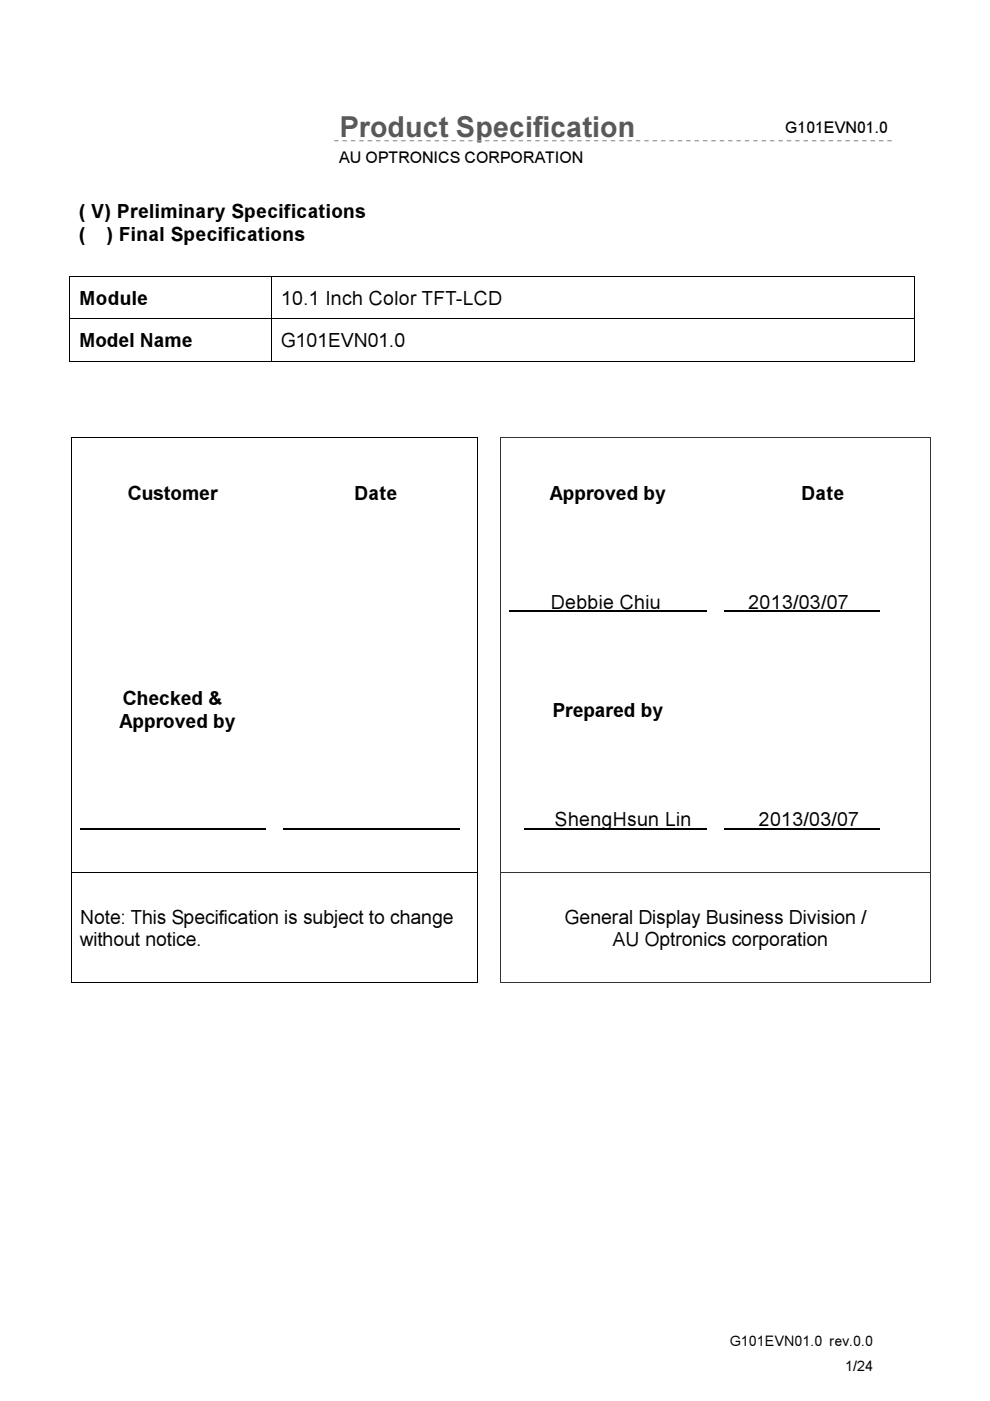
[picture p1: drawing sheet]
<svg xmlns="http://www.w3.org/2000/svg" width="210mm" height="297mm" viewBox="0 0 210 297" stroke-linecap="round" stroke-linejoin="round" font-family="sans-serif">
<defs><g id="words">
<text font-size="6.1" fill="#595959" x="72" y="29.1">Product Specification</text>
<g font-size="4.1">
<text x="16.8" y="46.2">( V) Preliminary Specifications</text>
<text x="16.8" y="51.1">(</text>
<text x="22.6" y="51.1">) Final Specifications</text>
<text x="16.8" y="64.6">Module</text>
<text x="59.6" y="64.6">10.1 Inch Color TFT-LCD</text>
<text x="16.8" y="73.6">Model Name</text>
<text x="59.6" y="73.6">G101EVN01.0</text>
<text x="27.1" y="105.9">Customer</text>
<text x="75.1" y="105.9">Date</text>
<text x="116.5" y="105.9">Approved by</text>
<text x="169.9" y="105.9">Date</text>
<text x="116.8" y="129">Debbie Chiu</text>
<text x="158.7" y="129">2013/03/07</text>
<text x="26.1" y="149.5">Checked &amp;</text>
<text x="25.3" y="154.4">Approved by</text>
<text x="117.1" y="152">Prepared by</text>
<text x="117.6" y="175.1">ShengHsun Lin</text>
<text x="160.9" y="175.1">2013/03/07</text>
<text x="17" y="195.8">Note: This Specification is subject to change</text>
<text x="119.8" y="195.8">General Display Business Division /</text>
<text x="17" y="200.6">without notice.</text>
<text x="129.9" y="200.6">AU Optronics corporation</text>
</g>
<g font-size="3.4">
<text x="166.5" y="28.1">G101EVN01.0</text>
<text x="71.9" y="34.5">AU OPTRONICS CORPORATION</text>
</g>
<g font-size="3">
<text x="154.7" y="285.4">G101EVN01.0 rev.0.0</text>
<text x="179.2" y="290.8">1/24</text>
</g>
</g></defs>
<path d="M70.9 29.8h118.5" fill="none" stroke="#969696" stroke-width=".25" stroke-dasharray=".8 1"/>
<g fill="none" stroke="#000" stroke-width=".21">
<path d="M14.8 58.5v18M14.9 58.6h42.7M57.7 58.6h136M193.8 58.5v18M14.9 67.6h42.7M14.9 76.6h42.7M57.6 60.6v15.9M57.7 67.6h136M57.7 76.6h136M15.1 92.7v23.3M15.2 92.8h42.9M58.2 92.8h43"/>
<path d="M101.3 92.7v23.3M15.1 117.9v21.1M101.3 117.9v21.1M15.1 140.9v21.1M101.3 140.9v21.1M15.1 163.9v44.4M101.3 163.9v44.4M15.2 185.1h42.9M58.2 185.1h43M15.2 208.3h86"/>
</g>
<g fill="#000">
<path d="M14.7 58.5h.2v.2h-.2zM57.6 58.5h.1v.2h-.1zM193.7 58.5h.2v.2h-.2zM14.7 76.5h.2v.1h-.2zM57.6 58.7h.1v1.9h-.1zM57.6 76.5h.1v.1h-.1zM193.7 76.5h.2v.1h-.2zM15 92.7h.1v.2h-.1zM58.1 92.7h.1v.2h-.1zM101.2 92.7h.2v.2h-.2zM15 115.9h.1v2h-.1zM101.2 115.9h.2v2h-.2z"/>
<path d="M15 138.9h.1v2h-.1zM101.2 138.9h.2v2h-.2zM15 162h.1v1.9h-.1zM101.2 162h.2v1.9h-.2zM58.1 185h.1v.1h-.1zM15 208.3h.1v.1h-.1zM101.2 208.3h.2v.1h-.2z"/>
</g>
<path d="M17 175.7h39.3M60.1 175.7h37.4" fill="none" stroke="#000" stroke-width=".34"/>
<path d="M106 92.7v2.1" fill="none" stroke="#333" stroke-width=".21"/>
<path d="M106 92.7h.1v.2h-.1z" fill="#333"/>
<path d="M106.1 92.8h45.5" fill="none" stroke="#333" stroke-width=".21"/>
<path d="M151.6 92.7h.2v.2h-.2z" fill="#333"/>
<path d="M151.8 92.8h45.5M197.4 92.7v2.1" fill="none" stroke="#333" stroke-width=".21"/>
<path d="M197.3 92.7h.2v.2h-.2z" fill="#333"/>
<path d="M106 94.8v21.2M197.4 94.8v21.2" fill="none" stroke="#333" stroke-width=".21"/>
<path d="M108 129.6h41.8M153.6 129.6h33" fill="none" stroke="#000" stroke-width=".34"/>
<g fill="#333">
<path d="M106 115.9h.1v2h-.1z"/>
<path d="M197.3 115.9h.2v2h-.2z"/>
</g>
<path d="M106 117.9v21.1M197.4 117.9v21.1" fill="none" stroke="#333" stroke-width=".21"/>
<g fill="#333">
<path d="M106 138.9h.1v2h-.1z"/>
<path d="M197.3 138.9h.2v2h-.2z"/>
</g>
<path d="M106 140.9v21.1M197.4 140.9v21.1" fill="none" stroke="#333" stroke-width=".21"/>
<path d="M111 175.7h38.8M153.6 175.7h33" fill="none" stroke="#000" stroke-width=".34"/>
<g fill="#333">
<path d="M106 162h.1v1.9h-.1z"/>
<path d="M197.3 162h.2v1.9h-.2z"/>
</g>
<path d="M106 163.9v23.2M197.4 163.9v21.2M106.1 185.1h45.5" fill="none" stroke="#333" stroke-width=".21"/>
<path d="M151.6 185h.2v.1h-.2z" fill="#333"/>
<path d="M106 187.1v21.2M151.8 185.1h45.5M197.4 185v2.1" fill="none" stroke="#333" stroke-width=".21"/>
<path d="M106 208.3h.1v.1h-.1z" fill="#333"/>
<path d="M197.4 187.1v21.2M106.1 208.3h91.2" fill="none" stroke="#333" stroke-width=".21"/>
<path d="M197.3 208.3h.2v.1h-.2z" fill="#333"/>
<use href="#words"/>
</svg>
